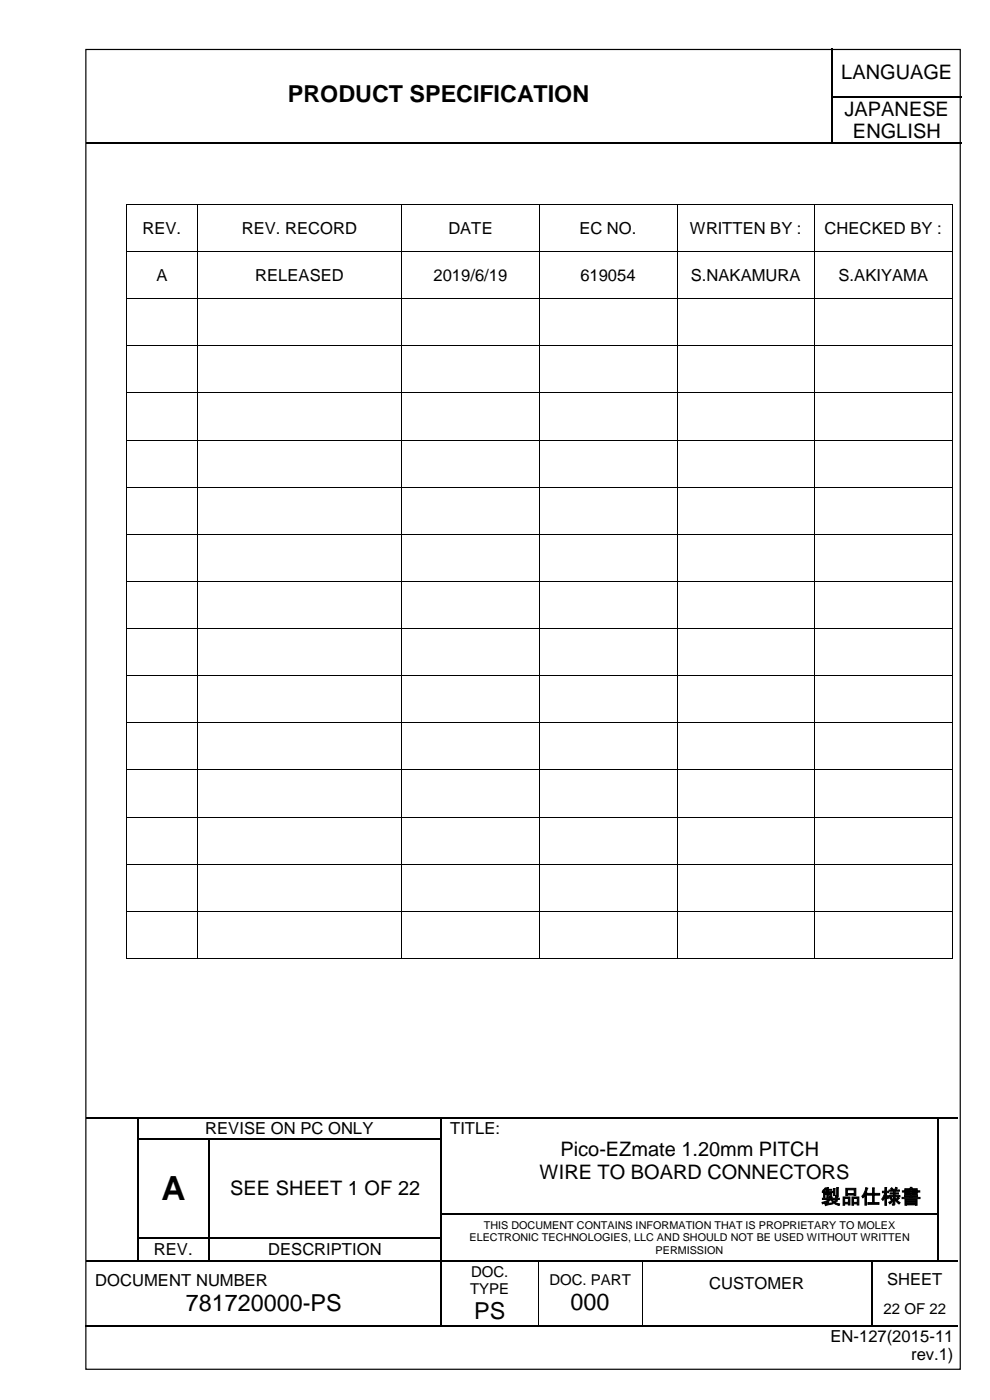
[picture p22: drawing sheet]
<svg xmlns="http://www.w3.org/2000/svg" width="210mm" height="297mm" viewBox="0 0 210 297" stroke-linecap="round" stroke-linejoin="round" font-family="sans-serif">
<defs><g id="words">
<text font-size="7.1" x="34.3" y="254.6">A</text>
<g font-size="5">
<text x="61.1" y="21.6">PRODUCT SPECIFICATION</text>
<text x="39.4" y="278.1">781720000-PS</text>
<text x="100.5" y="279.7">PS</text>
<text x="121" y="277.9">000</text>
</g>
<g font-size="4.2">
<text x="178.3" y="16.7">LANGUAGE</text>
<text x="179.1" y="24.5">JAPANESE</text>
<text x="180.8" y="29.4">ENGLISH</text>
<text x="118.8" y="245.3">Pico-EZmate 1.20mm PITCH</text>
<text x="114.4" y="250.1">WIRE TO BOARD CONNECTORS</text>
<text x="48.8" y="253.6">SEE SHEET 1 OF 22</text>
<text x="174" y="255.3">製品仕様書</text>
</g>
<g font-size="3.5">
<text x="30.2" y="49.6">REV.</text>
<text x="51.3" y="49.6">REV. RECORD</text>
<text x="95.1" y="49.6">DATE</text>
<text x="122.8" y="49.6">EC NO.</text>
<text x="146.3" y="49.6">WRITTEN BY :</text>
<text x="174.8" y="49.6">CHECKED BY :</text>
<text x="33.2" y="59.6">A</text>
<text x="54.1" y="59.6">RELEASED</text>
<text x="91.9" y="59.6">2019/6/19</text>
<text x="123" y="59.6">619054</text>
<text x="146.5" y="59.6">S.NAKAMURA</text>
<text x="177.8" y="59.6">S.AKIYAMA</text>
<text x="43.5" y="240.7">REVISE ON PC ONLY</text>
<text x="95.4" y="240.6">TITLE:</text>
<text x="32.6" y="266.3">REV.</text>
<text x="56.9" y="266.3">DESCRIPTION</text>
<text x="20.2" y="272.7">DOCUMENT NUMBER</text>
<text x="150.4" y="273.5">CUSTOMER</text>
<text x="188.1" y="272.5">SHEET</text>
<text x="176.1" y="284.6">EN-127(2015-11</text>
<text x="193.2" y="288.6">rev.1)</text>
</g>
<g font-size="3.2">
<text x="99.7" y="274.5">TYPE</text>
<text x="99.9" y="270.8">DOC.</text>
<text x="116.5" y="272.7">DOC. PART</text>
<text x="187.3" y="278.8">22 OF 22</text>
</g>
<g font-size="2.3">
<text x="99.5" y="263.3">ELECTRONIC TECHNOLOGIES, LLC AND SHOULD NOT BE USED WITHOUT WRITTEN</text>
<text x="102.6" y="260.7">THIS DOCUMENT CONTAINS INFORMATION THAT IS PROPRIETARY TO MOLEX</text>
<text x="139" y="266">PERMISSION</text>
</g>
</g></defs>
<g fill="none" stroke="#000" stroke-width=".25">
<path d="M176.4 10.2v10.2M18.2 30.4h158M176.4 20.6v9.7M176.5 20.5h27.4M176.5 30.4h27.4M18.2 237.2h10.9M29.3 237.3v4.2M29.4 237.2h64M93.5 237.3v4.2M93.6 237.2h105.2M198.9 237.3v4.2M199 237.2h4.1"/>
<path d="M29.3 241.8v5M29.3 247.1v5M29.3 252.3v5.1M29.3 257.7v4.7M29.4 241.7h14.8M44.3 241.8v5M44.3 247.1v5M44.3 252.3v5.1M44.3 257.7v4.7M44.5 241.7h48.9M93.5 241.8v5M93.5 247.1v5"/>
<path d="M93.5 252.3v5.1M93.5 257.7v4.7M93.6 257.5h105.2M198.9 241.8v5M198.9 247.1v5M198.9 252.3v5.1M198.9 257.7v4.7M18.2 267.5h10.9M29.3 262.7v4.7M29.4 262.5h14.8M29.4 267.5h14.8M44.3 262.7v4.7"/>
<path d="M44.5 262.5h48.9M44.5 267.5h48.9M93.5 262.7v4.7M93.5 267.6v13.5M93.6 267.5h20.4M114.3 267.5h21.7M136.3 267.5h48.4M184.8 267.6v13.5M184.9 267.5h13.9M198.9 262.7v4.7M199 267.5h4.1M18 281.2h75.4"/>
<path d="M93.6 281.2h20.4M114.3 281.2h21.7M136.3 281.2h48.4M184.9 281.2h18.2"/>
</g>
<g fill="#000">
<path d="M176.2 20.4h.3v.2h-.3z" fill-rule="evenodd"/>
<path d="M176.2 30.3h.3v.3h-.3z" fill-rule="evenodd"/>
<path d="M29.1 237.1h.3v.2h-.3z" fill-rule="evenodd"/>
<path d="M93.4 237.1h.2v.2h-.2z" fill-rule="evenodd"/>
<path d="M198.8 237.1h.2v.2h-.2z" fill-rule="evenodd"/>
<path d="M29.1 241.5h.3v.3h-.3z" fill-rule="evenodd"/>
<path d="M29.1 246.8h.3v.3h-.3z" fill-rule="evenodd"/>
<path d="M29.1 252.1h.3v.2h-.3z" fill-rule="evenodd"/>
<path d="M29.1 257.4h.3v.3h-.3z" fill-rule="evenodd"/>
<path d="M44.2 241.5h.3v.3h-.3z" fill-rule="evenodd"/>
<path d="M44.2 246.8h.3v.3h-.3z" fill-rule="evenodd"/>
<path d="M44.2 252.1h.3v.2h-.3z" fill-rule="evenodd"/>
<path d="M44.2 257.4h.3v.3h-.3z" fill-rule="evenodd"/>
<path d="M93.4 241.5h.2v.3h-.2z" fill-rule="evenodd"/>
<path d="M93.4 246.8h.2v.3h-.2z" fill-rule="evenodd"/>
<path d="M93.4 252.1h.2v.2h-.2z" fill-rule="evenodd"/>
<path d="M93.4 257.4h.2v.3h-.2z" fill-rule="evenodd"/>
<path d="M198.8 241.5h.2v.3h-.2z" fill-rule="evenodd"/>
<path d="M198.8 246.8h.2v.3h-.2z" fill-rule="evenodd"/>
<path d="M198.8 252.1h.2v.2h-.2z" fill-rule="evenodd"/>
<path d="M198.8 257.4h.2v.3h-.2z" fill-rule="evenodd"/>
<path d="M29.1 262.4h.3v.3h-.3z" fill-rule="evenodd"/>
<path d="M29.1 267.4h.3v.2h-.3z" fill-rule="evenodd"/>
<path d="M44.2 262.4h.3v.3h-.3z" fill-rule="evenodd"/>
<path d="M44.2 267.4h.3v.2h-.3z" fill-rule="evenodd"/>
<path d="M93.4 262.4h.2v.3h-.2z" fill-rule="evenodd"/>
<path d="M93.4 267.4h.2v.2h-.2z" fill-rule="evenodd"/>
<path d="M114 267.4h.3v.2h-.3z" fill-rule="evenodd"/>
<path d="M136 267.4h.3v.2h-.3z" fill-rule="evenodd"/>
<path d="M184.7 267.4h.2v.2h-.2z" fill-rule="evenodd"/>
<path d="M198.8 262.4h.2v.3h-.2z" fill-rule="evenodd"/>
<path d="M198.8 267.4h.2v.2h-.2z" fill-rule="evenodd"/>
<path d="M93.4 281.1h.2v.2h-.2z" fill-rule="evenodd"/>
<path d="M114 281.1h.3v.2h-.3z" fill-rule="evenodd"/>
<path d="M136 281.1h.3v.2h-.3z" fill-rule="evenodd"/>
<path d="M184.7 281.1h.2v.2h-.2z" fill-rule="evenodd"/>
</g>
<path d="M114.1 267.6v13.5M136.1 267.6v13.5" fill="none" stroke="#000" stroke-width=".21"/>
<path d="M58.5 15.8h112.4v9.7h-112.4z" fill-rule="evenodd" fill="#fff"/>
<path d="M18.2 10.5h185.4v280h-185.4z" fill="none" stroke="#000" stroke-width=".25"/>
<g fill="#000">
<path d="M26.8 43.2h.1v.2h-.1z" fill-rule="evenodd"/>
<path d="M26.8 43.2h.1v.2h-.1z" fill-rule="evenodd"/>
<path d="M26.8 53.3h.1v.1h-.1z" fill-rule="evenodd"/>
<path d="M41.7 43.2h.2v.2h-.2z" fill-rule="evenodd"/>
<path d="M41.7 53.3h.2v.1h-.2z" fill-rule="evenodd"/>
<path d="M85.1 43.2h.2v.2h-.2z" fill-rule="evenodd"/>
<path d="M85.1 53.3h.2v.1h-.2z" fill-rule="evenodd"/>
<path d="M114.3 43.2h.2v.2h-.2z" fill-rule="evenodd"/>
<path d="M114.3 53.3h.2v.1h-.2z" fill-rule="evenodd"/>
<path d="M143.5 43.2h.1v.2h-.1z" fill-rule="evenodd"/>
<path d="M143.5 53.3h.1v.1h-.1z" fill-rule="evenodd"/>
<path d="M172.6 43.2h.2v.2h-.2z" fill-rule="evenodd"/>
<path d="M172.6 53.3h.2v.1h-.2z" fill-rule="evenodd"/>
<path d="M201.8 43.2h.2v.2h-.2z" fill-rule="evenodd"/>
<path d="M201.8 43.2h.2v.2h-.2z" fill-rule="evenodd"/>
<path d="M201.8 53.3h.2v.1h-.2z" fill-rule="evenodd"/>
<path d="M26.8 63.3h.1v.1h-.1z" fill-rule="evenodd"/>
<path d="M26.8 73.2h.1v.2h-.1z" fill-rule="evenodd"/>
<path d="M41.7 63.3h.2v.1h-.2z" fill-rule="evenodd"/>
<path d="M41.7 73.2h.2v.2h-.2z" fill-rule="evenodd"/>
<path d="M85.1 63.3h.2v.1h-.2z" fill-rule="evenodd"/>
<path d="M85.1 73.2h.2v.2h-.2z" fill-rule="evenodd"/>
<path d="M114.3 63.3h.2v.1h-.2z" fill-rule="evenodd"/>
<path d="M114.3 73.2h.2v.2h-.2z" fill-rule="evenodd"/>
<path d="M143.5 63.3h.1v.1h-.1z" fill-rule="evenodd"/>
<path d="M143.5 73.2h.1v.2h-.1z" fill-rule="evenodd"/>
<path d="M172.6 63.3h.2v.1h-.2z" fill-rule="evenodd"/>
<path d="M172.6 73.2h.2v.2h-.2z" fill-rule="evenodd"/>
<path d="M201.8 63.3h.2v.1h-.2z" fill-rule="evenodd"/>
<path d="M201.8 73.2h.2v.2h-.2z" fill-rule="evenodd"/>
<path d="M26.8 83.2h.1v.2h-.1z" fill-rule="evenodd"/>
<path d="M26.8 93.3h.1v.1h-.1z" fill-rule="evenodd"/>
<path d="M41.7 83.2h.2v.2h-.2z" fill-rule="evenodd"/>
<path d="M41.7 93.3h.2v.1h-.2z" fill-rule="evenodd"/>
<path d="M85.1 83.2h.2v.2h-.2z" fill-rule="evenodd"/>
<path d="M85.1 93.3h.2v.1h-.2z" fill-rule="evenodd"/>
<path d="M114.3 83.2h.2v.2h-.2z" fill-rule="evenodd"/>
<path d="M114.3 93.3h.2v.1h-.2z" fill-rule="evenodd"/>
<path d="M143.5 83.2h.1v.2h-.1z" fill-rule="evenodd"/>
<path d="M143.5 93.3h.1v.1h-.1z" fill-rule="evenodd"/>
<path d="M172.6 83.2h.2v.2h-.2z" fill-rule="evenodd"/>
<path d="M172.6 93.3h.2v.1h-.2z" fill-rule="evenodd"/>
<path d="M201.8 83.2h.2v.2h-.2z" fill-rule="evenodd"/>
<path d="M201.8 93.3h.2v.1h-.2z" fill-rule="evenodd"/>
<path d="M26.8 103.3h.1v.1h-.1z" fill-rule="evenodd"/>
<path d="M26.8 113.3h.1v.1h-.1z" fill-rule="evenodd"/>
<path d="M41.7 103.3h.2v.1h-.2z" fill-rule="evenodd"/>
<path d="M41.7 113.3h.2v.1h-.2z" fill-rule="evenodd"/>
<path d="M85.1 103.3h.2v.1h-.2z" fill-rule="evenodd"/>
<path d="M85.1 113.3h.2v.1h-.2z" fill-rule="evenodd"/>
<path d="M114.3 103.3h.2v.1h-.2z" fill-rule="evenodd"/>
<path d="M114.3 113.3h.2v.1h-.2z" fill-rule="evenodd"/>
<path d="M143.5 103.3h.1v.1h-.1z" fill-rule="evenodd"/>
<path d="M143.5 113.3h.1v.1h-.1z" fill-rule="evenodd"/>
<path d="M172.6 103.3h.2v.1h-.2z" fill-rule="evenodd"/>
<path d="M172.6 113.3h.2v.1h-.2z" fill-rule="evenodd"/>
<path d="M201.8 103.3h.2v.1h-.2z" fill-rule="evenodd"/>
<path d="M201.8 113.3h.2v.1h-.2z" fill-rule="evenodd"/>
<path d="M26.8 123.2h.1v.2h-.1z" fill-rule="evenodd"/>
<path d="M26.8 133.3h.1v.2h-.1z" fill-rule="evenodd"/>
<path d="M41.7 123.2h.2v.2h-.2z" fill-rule="evenodd"/>
<path d="M41.7 133.3h.2v.2h-.2z" fill-rule="evenodd"/>
<path d="M85.1 123.2h.2v.2h-.2z" fill-rule="evenodd"/>
<path d="M85.1 133.3h.2v.2h-.2z" fill-rule="evenodd"/>
<path d="M114.3 123.2h.2v.2h-.2z" fill-rule="evenodd"/>
<path d="M114.3 133.3h.2v.2h-.2z" fill-rule="evenodd"/>
<path d="M143.5 123.2h.1v.2h-.1z" fill-rule="evenodd"/>
<path d="M143.5 133.3h.1v.2h-.1z" fill-rule="evenodd"/>
<path d="M172.6 123.2h.2v.2h-.2z" fill-rule="evenodd"/>
<path d="M172.6 133.3h.2v.2h-.2z" fill-rule="evenodd"/>
<path d="M201.8 123.2h.2v.2h-.2z" fill-rule="evenodd"/>
<path d="M201.8 133.3h.2v.2h-.2z" fill-rule="evenodd"/>
<path d="M26.8 143.3h.1v.1h-.1z" fill-rule="evenodd"/>
<path d="M26.8 153.3h.1v.1h-.1z" fill-rule="evenodd"/>
<path d="M41.7 143.3h.2v.1h-.2z" fill-rule="evenodd"/>
<path d="M41.7 153.3h.2v.1h-.2z" fill-rule="evenodd"/>
<path d="M85.1 143.3h.2v.1h-.2z" fill-rule="evenodd"/>
<path d="M85.1 153.3h.2v.1h-.2z" fill-rule="evenodd"/>
<path d="M114.3 143.3h.2v.1h-.2z" fill-rule="evenodd"/>
<path d="M114.3 153.3h.2v.1h-.2z" fill-rule="evenodd"/>
<path d="M143.5 143.3h.1v.1h-.1z" fill-rule="evenodd"/>
<path d="M143.5 153.3h.1v.1h-.1z" fill-rule="evenodd"/>
<path d="M172.6 143.3h.2v.1h-.2z" fill-rule="evenodd"/>
<path d="M172.6 153.3h.2v.1h-.2z" fill-rule="evenodd"/>
<path d="M201.8 143.3h.2v.1h-.2z" fill-rule="evenodd"/>
<path d="M201.8 153.3h.2v.1h-.2z" fill-rule="evenodd"/>
<path d="M26.8 163.3h.1v.1h-.1z" fill-rule="evenodd"/>
<path d="M26.8 173.3h.1v.2h-.1z" fill-rule="evenodd"/>
<path d="M41.7 163.3h.2v.1h-.2z" fill-rule="evenodd"/>
<path d="M41.7 173.3h.2v.2h-.2z" fill-rule="evenodd"/>
<path d="M85.1 163.3h.2v.1h-.2z" fill-rule="evenodd"/>
<path d="M85.1 173.3h.2v.2h-.2z" fill-rule="evenodd"/>
<path d="M114.3 163.3h.2v.1h-.2z" fill-rule="evenodd"/>
<path d="M114.3 173.3h.2v.2h-.2z" fill-rule="evenodd"/>
<path d="M143.5 163.3h.1v.1h-.1z" fill-rule="evenodd"/>
<path d="M143.5 173.3h.1v.2h-.1z" fill-rule="evenodd"/>
<path d="M172.6 163.3h.2v.1h-.2z" fill-rule="evenodd"/>
<path d="M172.6 173.3h.2v.2h-.2z" fill-rule="evenodd"/>
<path d="M201.8 163.3h.2v.1h-.2z" fill-rule="evenodd"/>
<path d="M201.8 173.3h.2v.2h-.2z" fill-rule="evenodd"/>
<path d="M26.8 183.3h.1v.2h-.1z" fill-rule="evenodd"/>
<path d="M26.8 193.3h.1v.1h-.1z" fill-rule="evenodd"/>
<path d="M41.7 183.3h.2v.2h-.2z" fill-rule="evenodd"/>
<path d="M41.7 193.3h.2v.1h-.2z" fill-rule="evenodd"/>
<path d="M85.1 183.3h.2v.2h-.2z" fill-rule="evenodd"/>
<path d="M85.1 193.3h.2v.1h-.2z" fill-rule="evenodd"/>
<path d="M114.3 183.3h.2v.2h-.2z" fill-rule="evenodd"/>
<path d="M114.3 193.3h.2v.1h-.2z" fill-rule="evenodd"/>
<path d="M143.5 183.3h.1v.2h-.1z" fill-rule="evenodd"/>
<path d="M143.5 193.3h.1v.1h-.1z" fill-rule="evenodd"/>
<path d="M172.6 183.3h.2v.2h-.2z" fill-rule="evenodd"/>
<path d="M172.6 193.3h.2v.1h-.2z" fill-rule="evenodd"/>
<path d="M201.8 183.3h.2v.2h-.2z" fill-rule="evenodd"/>
<path d="M201.8 193.3h.2v.1h-.2z" fill-rule="evenodd"/>
<path d="M26.8 203.3h.1v.2h-.1z" fill-rule="evenodd"/>
<path d="M26.8 203.3h.1v.2h-.1z" fill-rule="evenodd"/>
<path d="M41.7 203.3h.2v.2h-.2z" fill-rule="evenodd"/>
<path d="M85.1 203.3h.2v.2h-.2z" fill-rule="evenodd"/>
<path d="M114.3 203.3h.2v.2h-.2z" fill-rule="evenodd"/>
<path d="M143.5 203.3h.1v.2h-.1z" fill-rule="evenodd"/>
<path d="M172.6 203.3h.2v.2h-.2z" fill-rule="evenodd"/>
<path d="M201.8 203.3h.2v.2h-.2z" fill-rule="evenodd"/>
<path d="M201.8 203.3h.2v.2h-.2z" fill-rule="evenodd"/>
</g>
<g fill="none" stroke="#000" stroke-width=".21">
<path d="M26.8 43.4v9.9M26.8 53.4v9.9M26.9 43.3h14.8M26.9 53.3h14.8M41.8 43.4v9.9M41.8 53.4v9.9M41.9 43.3h43.2M41.9 53.3h43.2M85.2 43.4v9.9M85.2 53.4v9.9M85.3 43.3h29M85.3 53.3h29"/>
<path d="M114.4 43.4v9.9M114.4 53.4v9.9M114.5 43.3h29M114.5 53.3h29M143.5 43.4v9.9M143.5 53.4v9.9M143.6 43.3h29M143.6 53.3h29M172.7 43.4v9.9M172.7 53.4v9.9M172.8 43.3h29M172.8 53.3h29"/>
<path d="M201.9 43.4v9.9M201.9 53.4v9.9M26.8 63.4v9.8M26.8 73.4v9.8M26.9 63.3h14.8M26.9 73.3h14.8M41.8 63.4v9.8M41.8 73.4v9.8M41.9 63.3h43.2M41.9 73.3h43.2M85.2 63.4v9.8M85.2 73.4v9.8"/>
<path d="M85.3 63.3h29M85.3 73.3h29M114.4 63.4v9.8M114.4 73.4v9.8M114.5 63.3h29M114.5 73.3h29M143.5 63.4v9.8M143.5 73.4v9.8M143.6 63.3h29M143.6 73.3h29M172.7 63.4v9.8M172.7 73.4v9.8"/>
<path d="M172.8 63.3h29M172.8 73.3h29M201.9 63.4v9.8M201.9 73.4v9.8M26.8 83.4v9.9M26.8 93.4v9.9M26.9 83.3h14.8M26.9 93.4h14.8M41.8 83.4v9.9M41.8 93.4v9.9M41.9 83.3h43.2M41.9 93.4h43.2"/>
<path d="M85.2 83.4v9.9M85.2 93.4v9.9M85.3 83.3h29M85.3 93.4h29M114.4 83.4v9.9M114.4 93.4v9.9M114.5 83.3h29M114.5 93.4h29M143.5 83.4v9.9M143.5 93.4v9.9M143.6 83.3h29M143.6 93.4h29"/>
<path d="M172.7 83.4v9.9M172.7 93.4v9.9M172.8 83.3h29M172.8 93.4h29M201.9 83.4v9.9M201.9 93.4v9.9M26.8 103.4v9.9M26.8 113.4v9.8M26.9 103.4h14.8M26.9 113.3h14.8M41.8 103.4v9.9M41.8 113.4v9.8"/>
<path d="M41.9 103.4h43.2M41.9 113.3h43.2M85.2 103.4v9.9M85.2 113.4v9.8M85.3 103.4h29M85.3 113.3h29M114.4 103.4v9.9M114.4 113.4v9.8M114.5 103.4h29M114.5 113.3h29M143.5 103.4v9.9M143.5 113.4v9.8"/>
<path d="M143.6 103.4h29M143.6 113.3h29M172.7 103.4v9.9M172.7 113.4v9.8M172.8 103.4h29M172.8 113.3h29M201.9 103.4v9.9M201.9 113.4v9.8M26.8 123.4v9.9M26.8 133.5v9.8M26.9 123.3h14.8M26.9 133.4h14.8"/>
<path d="M41.8 123.4v9.9M41.8 133.5v9.8M41.9 123.3h43.2M41.9 133.4h43.2M85.2 123.4v9.9M85.2 133.5v9.8M85.3 123.3h29M85.3 133.4h29M114.4 123.4v9.9M114.4 133.5v9.8M114.5 123.3h29M114.5 133.4h29"/>
<path d="M143.5 123.4v9.9M143.5 133.5v9.8M143.6 123.3h29M143.6 133.4h29M172.7 123.4v9.9M172.7 133.5v9.8M172.8 123.3h29M172.8 133.4h29M201.9 123.4v9.9M201.9 133.5v9.8M26.8 143.4v9.9M26.8 153.4v9.9"/>
<path d="M26.9 143.4h14.8M26.9 153.3h14.8M41.8 143.4v9.9M41.8 153.4v9.9M41.9 143.4h43.2M41.9 153.3h43.2M85.2 143.4v9.9M85.2 153.4v9.9M85.3 143.4h29M85.3 153.3h29M114.4 143.4v9.9M114.4 153.4v9.9"/>
<path d="M114.5 143.4h29M114.5 153.3h29M143.5 143.4v9.9M143.5 153.4v9.9M143.6 143.4h29M143.6 153.3h29M172.7 143.4v9.9M172.7 153.4v9.9M172.8 143.4h29M172.8 153.3h29M201.9 143.4v9.9M201.9 153.4v9.9"/>
<path d="M26.8 163.4v9.9M26.8 173.5v9.8M26.9 163.3h14.8M26.9 173.4h14.8M41.8 163.4v9.9M41.8 173.5v9.8M41.9 163.3h43.2M41.9 173.4h43.2M85.2 163.4v9.9M85.2 173.5v9.8M85.3 163.3h29M85.3 173.4h29"/>
<path d="M114.4 163.4v9.9M114.4 173.5v9.8M114.5 163.3h29M114.5 173.4h29M143.5 163.4v9.9M143.5 173.5v9.8M143.6 163.3h29M143.6 173.4h29M172.7 163.4v9.9M172.7 173.5v9.8M172.8 163.3h29M172.8 173.4h29"/>
<path d="M201.9 163.4v9.9M201.9 173.5v9.8M26.8 183.5v9.8M26.8 193.4v9.9M26.9 183.4h14.8M26.9 193.4h14.8M41.8 183.5v9.8M41.8 193.4v9.9M41.9 183.4h43.2M41.9 193.4h43.2M85.2 183.5v9.8M85.2 193.4v9.9"/>
<path d="M85.3 183.4h29M85.3 193.4h29M114.4 183.5v9.8M114.4 193.4v9.9M114.5 183.4h29M114.5 193.4h29M143.5 183.5v9.8M143.5 193.4v9.9M143.6 183.4h29M143.6 193.4h29M172.7 183.5v9.8M172.7 193.4v9.9"/>
<path d="M172.8 183.4h29M172.8 193.4h29M201.9 183.5v9.8M201.9 193.4v9.9M26.9 203.4h14.8M41.9 203.4h43.2M85.3 203.4h29M114.5 203.4h29M143.6 203.4h29M172.8 203.4h29"/>
</g>
<use href="#words"/>
</svg>
